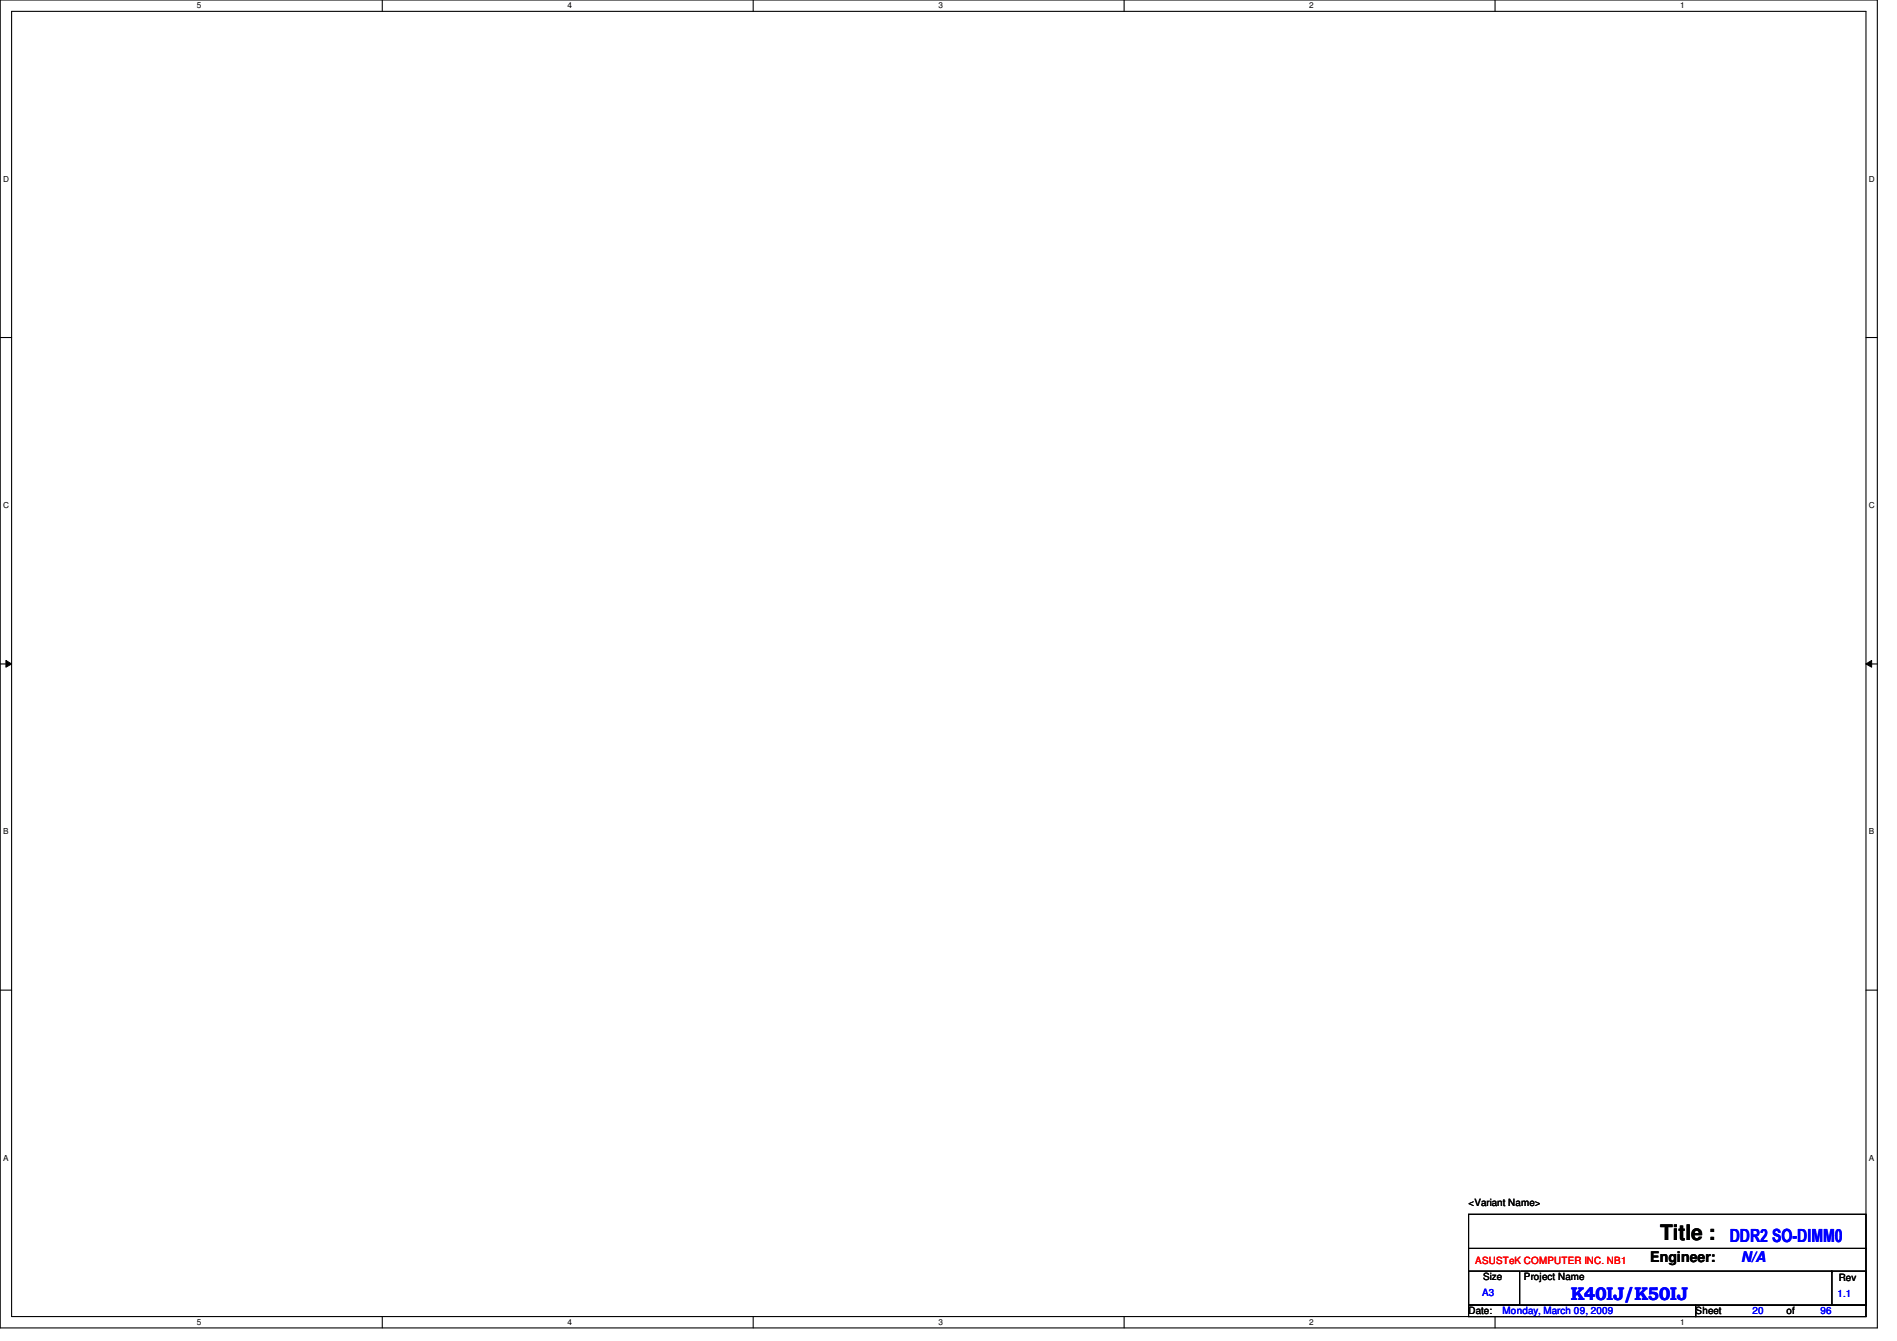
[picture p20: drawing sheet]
<svg xmlns="http://www.w3.org/2000/svg" width="297mm" height="210mm" viewBox="0 0 297 210" stroke-linecap="round" stroke-linejoin="round" font-family="sans-serif">
<defs><g id="words">
<text font-size="3.3" x="260" y="194.1">Title :</text>
<g font-size="2.8" fill="#00f">
<text x="270.8" y="194.5">DDR2 SO-DIMM0</text>
<text x="246" y="203.4">K40IJ/K50IJ</text>
</g>
<text font-size="2.3" x="258.4" y="197.5">Engineer:</text>
<text font-size="2.3" fill="#00f" x="272.6" y="197.5">N/A</text>
<g font-size="1.6">
<text x="230" y="188.8">&lt;Variant Name&gt;</text>
<text x="232.2" y="200.4">Size</text>
<text x="238.6" y="200.4">Project Name</text>
<text x="287.9" y="200.6">Rev</text>
<text x="230" y="205.7">Date:</text>
<text x="265.5" y="205.7">Sheet</text>
<text x="279.7" y="205.7">of</text>
</g>
<text font-size="1.6" fill="#f00" x="231" y="197.9">ASUSTeK COMPUTER INC. NB1</text>
<g font-size="1.6" fill="#00f">
<text x="232.1" y="202.9">A3</text>
<text x="287.7" y="203.1">1.1</text>
<text x="235.3" y="205.7">Monday, March 09, 2009</text>
<text x="274.4" y="205.7">20</text>
<text x="285.1" y="205.7">96</text>
</g>
<g font-size="1.3">
<text x="30.8" y="1.3">5</text>
<text x="88.9" y="1.3">4</text>
<text x="146.9" y="1.3">3</text>
<text x="205" y="1.3">2</text>
<text x="263.1" y="1.3">1</text>
<text x=".5" y="28.4">D</text>
<text x="292.6" y="28.4">D</text>
<text x=".5" y="79.5">C</text>
<text x="292.6" y="79.5">C</text>
<text x=".5" y="130.6">B</text>
<text x="292.6" y="130.6">B</text>
<text x=".5" y="181.7">A</text>
<text x="292.6" y="181.7">A</text>
<text x="30.8" y="207.4">5</text>
<text x="88.9" y="207.4">4</text>
<text x="146.9" y="207.4">3</text>
<text x="205" y="207.4">2</text>
<text x="263.1" y="207.4">1</text>
</g>
</g></defs>
<path d="M0 0h294v207.9h-294zM1.8 1.8h290.4v204.3h-290.4z" fill="none" stroke="#000" stroke-width=".17"/>
<g fill="#fff">
<path d="M30.8 .2h.7v1.4h-.7z"/>
<path d="M30.8 206.2h.7v1.4h-.7z"/>
</g>
<path d="M59.9 0v1.8M59.9 206.1v1.8" fill="none" stroke="#000" stroke-width=".17"/>
<g fill="#fff">
<path d="M88.9 .2h.6v1.4h-.6z"/>
<path d="M88.9 206.2h.6v1.4h-.6z"/>
</g>
<path d="M117.9 0v1.8M117.9 206.1v1.8" fill="none" stroke="#000" stroke-width=".17"/>
<g fill="#fff">
<path d="M146.9 .2h.7v1.4h-.7z"/>
<path d="M146.9 206.2h.7v1.4h-.7z"/>
</g>
<path d="M176 0v1.8M176 206.1v1.8" fill="none" stroke="#000" stroke-width=".17"/>
<g fill="#fff">
<path d="M205 .2h.7v1.4h-.7z"/>
<path d="M205 206.2h.7v1.4h-.7z"/>
</g>
<path d="M234.1 0v1.8M234.1 206.1v1.8" fill="none" stroke="#000" stroke-width=".17"/>
<g fill="#fff">
<path d="M263.1 .2h.7v1.4h-.7z"/>
<path d="M263.1 206.2h.7v1.4h-.7z"/>
<path d="M.5 27.3h.9v1.4h-.9z"/>
<path d="M292.6 27.3h.9v1.4h-.9z"/>
<path d="M.5 78.4h.9v1.4h-.9z"/>
<path d="M292.6 78.4h.9v1.4h-.9z"/>
</g>
<path d="M0 52.8h1.8M292.2 52.8h1.8" fill="none" stroke="#000" stroke-width=".17"/>
<g fill="#fff">
<path d="M.5 129.5h.8v1.4h-.8z"/>
<path d="M292.6 129.5h.9v1.4h-.9z"/>
</g>
<path d="M0 103.9h1.8M292.2 103.9h1.8" fill="none" stroke="#000" stroke-width=".17"/>
<path d="M.9 103.4l.9 .5-.9 .5zM292.2 103.9l.9-.5v1z" fill="#000"/>
<path d="M.9 103.4l.9 .5-.9 .5zM292.2 103.9l.9-.5v1z" fill="none" stroke="#000" stroke-width=".16"/>
<g fill="#fff">
<path d="M.5 180.5h.8v1.4h-.8z"/>
<path d="M292.6 180.5h.9v1.4h-.9z"/>
</g>
<path d="M0 155h1.8M292.2 155h1.8M230 190.1h62.2v14.2h-62.2zM230 199h8v5.3h-8zM230 195.4h62.2M238.1 199h48.7M286.8 199h5.4v5.3h-5.4zM286.8 199h.1M292.2 195.4h.1M230 204.3h35.5v1.8h-35.5zM265.5 204.3h26.7v1.8h-26.7z" fill="none" stroke="#000" stroke-width=".17"/>
<use href="#words"/>
</svg>
